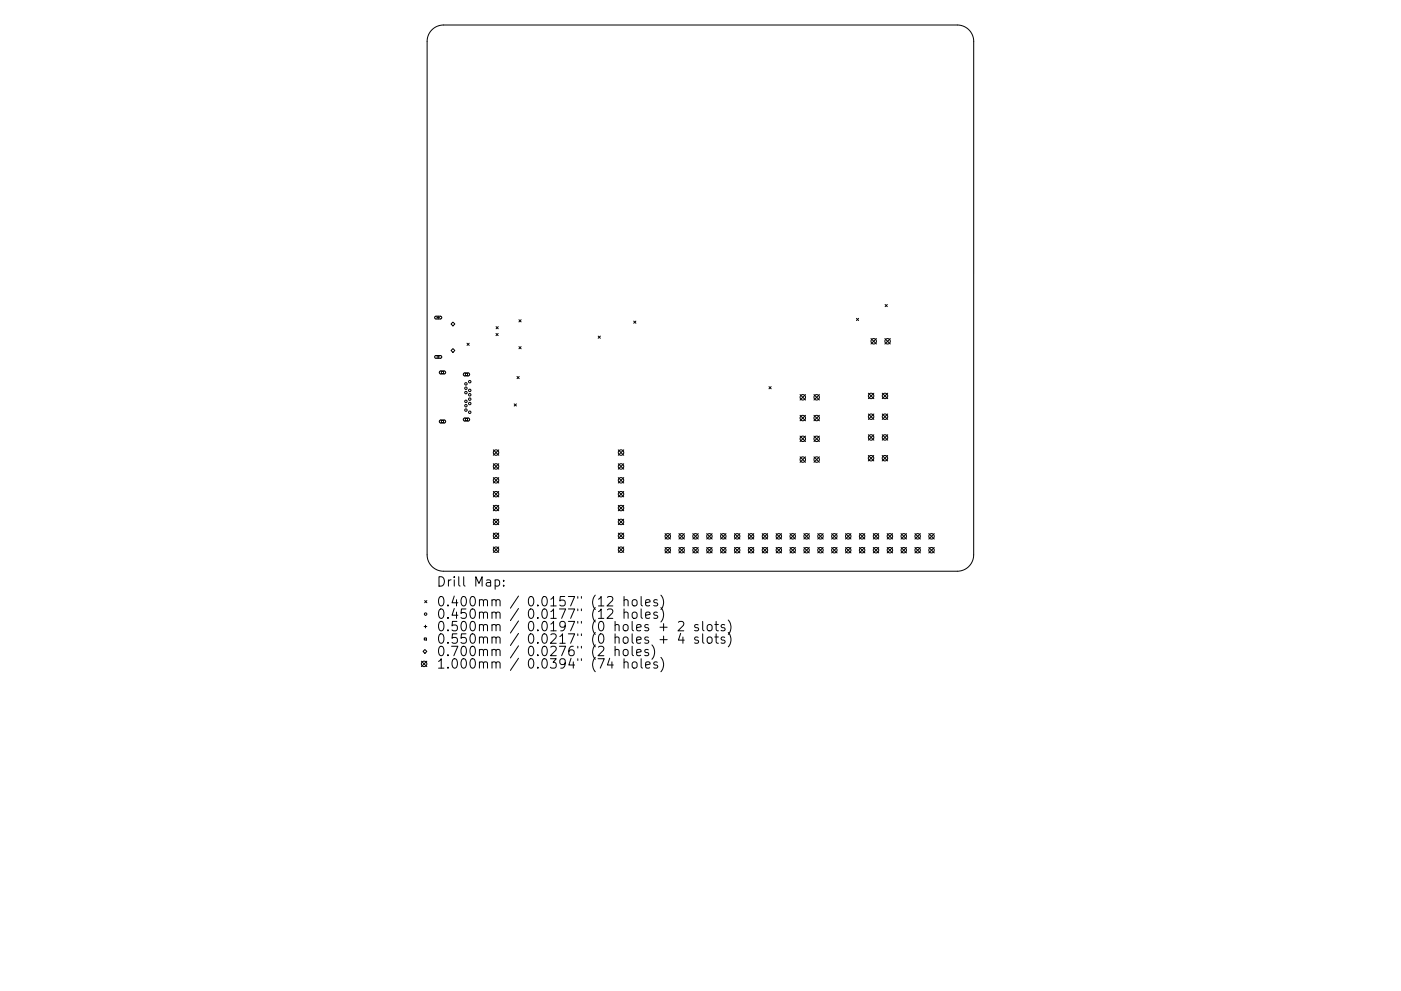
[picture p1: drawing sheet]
<svg xmlns="http://www.w3.org/2000/svg" width="297mm" height="210mm" viewBox="0 0 297 210" stroke-linecap="round" stroke-linejoin="round" font-family="sans-serif">
<defs><g id="words">
<g font-size="2.8">
<text x="92.5" y="124.5">Drill Map:</text>
<text x="92.5" y="128.7">0.400mm / 0.0157&quot; (12 holes)</text>
<text x="92.5" y="131.3">0.450mm / 0.0177&quot; (12 holes)</text>
<text x="92.5" y="133.9">0.500mm / 0.0197&quot; (0 holes + 2 slots)</text>
<text x="92.5" y="136.6">0.550mm / 0.0217&quot; (0 holes + 4 slots)</text>
<text x="92.5" y="139.2">0.700mm / 0.0276&quot; (2 holes)</text>
<text x="92.5" y="141.9">1.000mm / 0.0394&quot; (74 holes)</text>
</g>
</g></defs>
<g fill="none" stroke="#000" stroke-width=".21">
<path d="M91.6 6.3a3.5 3.5 0 0 1 2.4-1h109a3.5 3.5 0 0 1 3.4 3.5v108.9a3.5 3.5 0 0 1-3.4 3.5h-109a3.5 3.5 0 0 1-3.4-3.5v-108.9a3.5 3.5 0 0 1 1-2.5zM92.6 67.4h.6M92.6 75.7h.6M92.9 67.1v.6M92.9 75.4v.6M93.6 78.8h.4v.4h-.4zM95.6 74.4l.4-.4 .4 .4-.4 .4zM96 68.3l.4 .4-.4 .4-.4-.4zM98.7 79.2h.4v.5h-.4zM99 72.8l.5 .5M99.5 72.8l-.5 .5M105.2 70.7l.4 .5"/>
<path d="M105.2 69.3l.4 .5M105.6 70.7l-.4 .5M105.6 69.3l-.4 .5M109.6 79.9l.5 .4M110 67.8l.5 .5M110 73.5l.5 .5M110.1 79.9l-.5 .4M110.5 67.8l-.5 .5M110.5 73.5l-.5 .5M126.8 71.3l.5 .5M127.3 71.3l-.5 .5M134.4 68.1l.4 .5"/>
<path d="M134.8 68.1l-.4 .5M181.6 67.5l.4 .5M182 67.5l-.4 .5M184.7 71.8l1.1 1.2M185.8 71.8l-1.1 1.2M187.6 71.8l1.2 1.2M187.7 64.6l.4 .5M188.1 64.6l-.4 .5M188.8 71.8l-1.2 1.2M93.6 89.2h.4v.5h-.4zM98.7 88.8h.4v.4h-.4zM104.6 95.4l1.1 1.2"/>
<path d="M104.6 98.4l1.1 1.1M105.7 95.4l-1.1 1.2M105.7 98.4l-1.1 1.1M109 85.7l.5 .4M109.5 85.7l-.5 .4M131.1 95.4l1.1 1.2M131.1 98.4l1.1 1.1M132.2 95.4l-1.1 1.2M132.2 98.4l-1.1 1.1M163 82l.5 .5M163.5 82l-.5 .5M169.6 83.7l1.2 1.2"/>
<path d="M169.6 88.1l1.2 1.2M169.6 92.5l1.2 1.2M169.6 96.9l1.2 1.2M170.8 83.7l-1.2 1.2M170.8 88.1l-1.2 1.2M170.8 92.5l-1.2 1.2M170.8 96.9l-1.2 1.2M172.6 83.7l1.1 1.2M172.6 88.1l1.1 1.2M172.6 92.5l1.1 1.2M172.6 96.9l1.1 1.2M173.7 83.7l-1.1 1.2"/>
<path d="M173.7 88.1l-1.1 1.2M173.7 92.5l-1.1 1.2M173.7 96.9l-1.1 1.2M184.1 96.6l1.2 1.2M184.1 83.4l1.2 1.2M184.1 87.8l1.2 1.2M184.1 92.2l1.2 1.2M185.3 96.6l-1.2 1.2M185.3 83.4l-1.2 1.2M185.3 87.8l-1.2 1.2M185.3 92.2l-1.2 1.2M187 96.6l1.2 1.2"/>
<path d="M187.1 83.4l1.1 1.2M187.1 87.8l1.1 1.2M187.1 92.2l1.1 1.2M188.2 96.6l-1.2 1.2M188.2 83.4l-1.1 1.2M188.2 87.8l-1.1 1.2M188.2 92.2l-1.1 1.2M104.6 101.3l1.1 1.2M104.6 104.3l1.1 1.1M104.6 107.2l1.1 1.2M104.6 110.2l1.1 1.1M104.6 113.1l1.1 1.2"/>
<path d="M104.6 116l1.1 1.2M105.7 101.3l-1.1 1.2M105.7 104.3l-1.1 1.1M105.7 107.2l-1.1 1.2M105.7 110.2l-1.1 1.1M105.7 113.1l-1.1 1.2M105.7 116l-1.1 1.2M131.1 101.3l1.1 1.2M131.1 104.3l1.1 1.1M131.1 107.2l1.1 1.2M131.1 110.2l1.1 1.1M131.1 113.1l1.1 1.2"/>
<path d="M131.1 116l1.1 1.2M132.2 101.3l-1.1 1.2M132.2 104.3l-1.1 1.1M132.2 107.2l-1.1 1.2M132.2 110.2l-1.1 1.1M132.2 113.1l-1.1 1.2M132.2 116l-1.1 1.2M141 113.2l1.2 1.2M141 116.2l1.2 1.1M142.2 113.2l-1.2 1.2M142.2 116.2l-1.2 1.1M143.9 116.2l1.2 1.1"/>
<path d="M143.9 113.2l1.2 1.2M145.1 113.2l-1.2 1.2M145.1 116.2l-1.2 1.1M146.9 116.2l1.1 1.1M146.9 113.2l1.1 1.2M148 113.2l-1.1 1.2M148 116.2l-1.1 1.1M149.8 116.2l1.2 1.1M149.8 113.2l1.2 1.2M151 113.2l-1.2 1.2M151 116.2l-1.2 1.1M152.8 116.2l1.1 1.1"/>
<path d="M152.8 113.2l1.1 1.2M153.9 113.2l-1.1 1.2M153.9 116.2l-1.1 1.1M155.7 116.2l1.2 1.1M155.7 113.2l1.2 1.2M156.9 113.2l-1.2 1.2M156.9 116.2l-1.2 1.1M158.7 116.2l1.1 1.1M158.7 113.2l1.1 1.2M159.8 113.2l-1.1 1.2M159.8 116.2l-1.1 1.1M161.6 116.2l1.2 1.1"/>
<path d="M161.6 113.2l1.2 1.2M162.8 113.2l-1.2 1.2M162.8 116.2l-1.2 1.1M164.5 116.2l1.2 1.1M164.5 113.2l1.2 1.2M165.7 113.2l-1.2 1.2M165.7 116.2l-1.2 1.1M167.5 116.2l1.1 1.1M167.5 113.2l1.1 1.2M168.6 113.2l-1.1 1.2M168.6 116.2l-1.1 1.1M170.4 116.2l1.2 1.1"/>
<path d="M170.4 113.2l1.2 1.2M171.6 113.2l-1.2 1.2M171.6 116.2l-1.2 1.1M173.4 116.2l1.1 1.1M173.4 113.2l1.1 1.2M174.5 113.2l-1.1 1.2M174.5 116.2l-1.1 1.1M176.3 116.2l1.2 1.1M176.3 113.2l1.2 1.2M177.5 113.2l-1.2 1.2M177.5 116.2l-1.2 1.1M179.3 116.2l1.1 1.1"/>
<path d="M179.3 113.2l1.1 1.2M180.4 113.2l-1.1 1.2M180.4 116.2l-1.1 1.1M182.2 116.2l1.2 1.1M182.2 113.2l1.2 1.2M183.4 113.2l-1.2 1.2M183.4 116.2l-1.2 1.1M185.1 116.2l1.2 1.1M185.1 113.2l1.2 1.2M186.3 113.2l-1.2 1.2M186.3 116.2l-1.2 1.1M188.1 116.2l1.2 1.1"/>
<path d="M188.1 113.2l1.2 1.2M189.3 113.2l-1.2 1.2M189.3 116.2l-1.2 1.1M191 116.2l1.2 1.1M191 113.2l1.2 1.2M192.2 113.2l-1.2 1.2M192.2 116.2l-1.2 1.1M194 113.2l1.1 1.2M194 116.2l1.1 1.1M195.1 113.2l-1.1 1.2M195.1 116.2l-1.1 1.1M196.9 116.2l1.2 1.1"/>
<path d="M196.9 113.2l1.2 1.2M198.1 113.2l-1.2 1.2M198.1 116.2l-1.2 1.1M89.7 138.2l.4-.4 .4 .4-.4 .4zM89.9 132.9h.6M90 135.3h.4v.5h-.4zM90 127.4l.5 .5M90.2 132.6v.6M90.5 127.4l-.5 .5M105 123.1l.6-.1 .3 .4v.6l-.2 .3h-.7M106.8 124.2v.2M106.8 123.1v.2"/>
<path d="M128.8 126.7l.3-.1 .6 .1a.54 .54 0 0 1 .1 .7l-1.1 1.2h1.2M128.8 129.4l.3-.2 .6 .1a.54 .54 0 0 1 .1 .8l-1.1 1.1h1.2M129.3 139.7l-.5 1.4h1.2M130.4 138a.5 .5 0 0 1 .9 .1v1M130.4 137.1v2M132.2 138a.54 .54 0 0 1 .6-.2 .54 .54 0 0 1 .4 .4v.5a.54 .54 0 0 1-.6 .4 .54 .54 0 0 1-.5-.4zM132.3 127.4l.3-.2 .5 .1 .1 1.3M132.3 130.1a.5 .5 0 0 1 .9 0v1.1M132.3 126.6v2M132.3 129.2v2M132.3 139.8v2M134 137.1v1.7l.3 .3"/>
<path d="M134.1 130.1a.54 .54 0 0 1 .6-.2 .54 .54 0 0 1 .4 .3v.6a.54 .54 0 0 1-.5 .4 .54 .54 0 0 1-.6-.4zM134.2 127.3l.2-.1a.54 .54 0 0 1 .7 .4v.6a.54 .54 0 0 1-.5 .4 .54 .54 0 0 1-.6-.4v-.6zM135 138.5l.9-.2-.1-.4-.5-.1-.3 .3 .1 .9h.7M135.9 126.6v1.7l.3 .3M135.9 129.2v1.7l.3 .3M135.9 139.8v1.7l.3 .3M136.9 127.9l.9-.2-.1-.4-.5-.1-.3 .3 .1 1h.7M136.9 130.5l.9-.2-.1-.3-.5-.1-.3 .2 .1 1h.7M137.5 137.9l-.5-.1-.3 .3 .1 .3 .7 .1v.5h-.8M138.2 136.8a2.29 2.29 0 0 1 0 3.1M139.4 127.3l-.5-.1-.3 .3 .1 .3 .7 .2v.5h-.8M139.4 130l-.5-.1-.3 .2 .1 .3 .7 .2v.5h-.8"/>
<path d="M139.9 133.1h1.6M139.9 135.7h1.6M140.1 126.3a2.29 2.29 0 0 1 0 3M140.1 128.9a2.29 2.29 0 0 1 0 3.1M140.1 139.5a2.29 2.29 0 0 1 0 3M140.7 132.3v1.5M140.7 135v1.5M143.8 132l.3-.2 .7 .1a.54 .54 0 0 1 .1 .8l-1.2 1.1h1.3M144.3 134.4l-.5 1.4h1.3M144.8 135.1v1.4M148 132.6l-.4-.1-.3 .3 .1 .3 .6 .2v.4h-.7M148 135.2l-.4-.1-.3 .3 .1 .3 .6 .2v.5h-.7"/>
<path d="M149 131.8v1.8l.3 .2M149 134.5v1.7l.3 .3M150.1 132.6a.54 .54 0 0 1 .9 .3v.6a.54 .54 0 0 1-.5 .4 .54 .54 0 0 1-.6-.4v-.6zM150.1 135.2a.54 .54 0 0 1 .9 .3v.6a.54 .54 0 0 1-.5 .4 .54 .54 0 0 1-.6-.4v-.6zM151.6 132.5h.7M151.6 135.1h.7M151.8 131.8v1.8l.1 .1 .4 .1M151.8 134.5v1.7l.1 .2 .4 .1M153.6 132.6l-.4-.1-.3 .3 .1 .3 .6 .2v.4h-.7M153.6 135.2l-.4-.1-.3 .3 .1 .3 .6 .2v.5h-.7M154.4 131.6a2.29 2.29 0 0 1 0 3M154.4 134.2a2.29 2.29 0 0 1 0 3"/>
<path d="M89.3 140.3l1.2 1.1M90.5 140.3l-1.2 1.1M132.3 140.6a.5 .5 0 0 1 .9 .1v1.1M134.1 140.6a.54 .54 0 0 1 .6-.2 .54 .54 0 0 1 .4 .4l-.1 .8a.54 .54 0 0 1-.6 .2 .54 .54 0 0 1-.4-.4zM136.9 141.1l.9-.2-.1-.4-.5-.1-.3 .3 .1 1h.7M139.4 140.5l-.5-.1-.3 .3 .1 .3 .7 .2v.5h-.8"/>
<circle cx="185.2" cy="72.4" r=".58"/>
<circle cx="188.2" cy="72.4" r=".58"/>
<circle cx="98.8" cy="83.3" r=".26"/>
<circle cx="98.8" cy="85.2" r=".26"/>
<circle cx="98.8" cy="81.4" r=".26"/>
<circle cx="98.8" cy="86.1" r=".26"/>
<circle cx="98.8" cy="87" r=".26"/>
<circle cx="98.8" cy="82.4" r=".26"/>
<circle cx="99.6" cy="83.8" r=".26"/>
<circle cx="99.6" cy="87.5" r=".26"/>
<circle cx="99.6" cy="84.7" r=".26"/>
<circle cx="99.6" cy="82.8" r=".26"/>
<circle cx="99.6" cy="85.6" r=".26"/>
<circle cx="99.6" cy="81" r=".26"/>
<circle cx="105.2" cy="99" r=".58"/>
<circle cx="105.2" cy="96" r=".58"/>
<circle cx="131.7" cy="99" r=".58"/>
<circle cx="131.7" cy="96" r=".58"/>
<circle cx="170.2" cy="84.3" r=".58"/>
<circle cx="170.2" cy="97.5" r=".58"/>
<circle cx="170.2" cy="88.7" r=".58"/>
<circle cx="170.2" cy="93.1" r=".58"/>
<circle cx="173.2" cy="84.3" r=".58"/>
<circle cx="173.2" cy="97.5" r=".58"/>
<circle cx="173.2" cy="88.7" r=".58"/>
<circle cx="173.2" cy="93.1" r=".58"/>
<circle cx="184.7" cy="97.2" r=".58"/>
<circle cx="184.7" cy="84" r=".58"/>
<circle cx="184.7" cy="92.8" r=".58"/>
<circle cx="184.7" cy="88.4" r=".58"/>
<circle cx="187.6" cy="97.2" r=".58"/>
<circle cx="187.6" cy="84" r=".58"/>
<circle cx="187.6" cy="92.8" r=".58"/>
<circle cx="187.6" cy="88.4" r=".58"/>
<circle cx="105.2" cy="104.8" r=".58"/>
<circle cx="105.2" cy="101.9" r=".58"/>
<circle cx="105.2" cy="116.6" r=".58"/>
<circle cx="105.2" cy="110.7" r=".58"/>
<circle cx="105.2" cy="113.7" r=".58"/>
<circle cx="105.2" cy="107.8" r=".58"/>
<circle cx="131.7" cy="104.8" r=".58"/>
<circle cx="131.7" cy="116.6" r=".58"/>
<circle cx="131.7" cy="101.9" r=".58"/>
<circle cx="131.7" cy="110.7" r=".58"/>
<circle cx="131.7" cy="113.7" r=".58"/>
<circle cx="131.7" cy="107.8" r=".58"/>
<circle cx="141.6" cy="113.8" r=".58"/>
<circle cx="141.6" cy="116.7" r=".58"/>
<circle cx="144.5" cy="113.8" r=".58"/>
<circle cx="144.5" cy="116.7" r=".58"/>
<circle cx="147.5" cy="113.8" r=".58"/>
<circle cx="147.5" cy="116.7" r=".58"/>
<circle cx="150.4" cy="113.8" r=".58"/>
<circle cx="150.4" cy="116.7" r=".58"/>
<circle cx="153.4" cy="113.8" r=".58"/>
<circle cx="153.4" cy="116.7" r=".58"/>
<circle cx="156.3" cy="113.8" r=".58"/>
<circle cx="156.3" cy="116.7" r=".58"/>
<circle cx="159.2" cy="113.8" r=".58"/>
<circle cx="159.2" cy="116.7" r=".58"/>
<circle cx="162.2" cy="113.8" r=".58"/>
<circle cx="162.2" cy="116.7" r=".58"/>
<circle cx="165.1" cy="113.8" r=".58"/>
<circle cx="165.1" cy="116.7" r=".58"/>
<circle cx="168.1" cy="113.8" r=".58"/>
<circle cx="168.1" cy="116.7" r=".58"/>
<circle cx="171" cy="113.8" r=".58"/>
<circle cx="171" cy="116.7" r=".58"/>
<circle cx="174" cy="113.8" r=".58"/>
<circle cx="174" cy="116.7" r=".58"/>
<circle cx="176.9" cy="113.8" r=".58"/>
<circle cx="176.9" cy="116.7" r=".58"/>
<circle cx="179.8" cy="113.8" r=".58"/>
<circle cx="179.8" cy="116.7" r=".58"/>
<circle cx="182.8" cy="113.8" r=".58"/>
<circle cx="182.8" cy="116.7" r=".58"/>
<circle cx="185.7" cy="113.8" r=".58"/>
<circle cx="185.7" cy="116.7" r=".58"/>
<circle cx="188.7" cy="113.8" r=".58"/>
<circle cx="188.7" cy="116.7" r=".58"/>
<circle cx="191.6" cy="113.8" r=".58"/>
<circle cx="191.6" cy="116.7" r=".58"/>
<circle cx="194.6" cy="113.8" r=".58"/>
<circle cx="194.6" cy="116.7" r=".58"/>
<circle cx="197.5" cy="113.8" r=".58"/>
<circle cx="197.5" cy="116.7" r=".58"/>
<circle cx="90.2" cy="130.3" r=".26"/>
<circle cx="89.9" cy="140.9" r=".58"/>
</g>
<path d="M92.2 67.2l1.2-.1 .3 .3-.3 .3h-1l-.2-.2zM92.2 75.5l1.2-.1 .3 .4-.3 .2h-1l-.2-.2zM93.2 78.8l1-.1 .3 .4-.3 .2h-.8l-.2-.2zM98.3 79.2l1-.1 .3 .4-.3 .3-.8-.1-.3-.2zM93.2 89.2l1-.1 .3 .4-.3 .2h-.8l-.2-.2zM98.3 88.8l1-.1 .3 .4-.3 .2h-.8l-.3-.2z" fill="none" stroke="#000" stroke-width=".23"/>
<use href="#words"/>
</svg>
